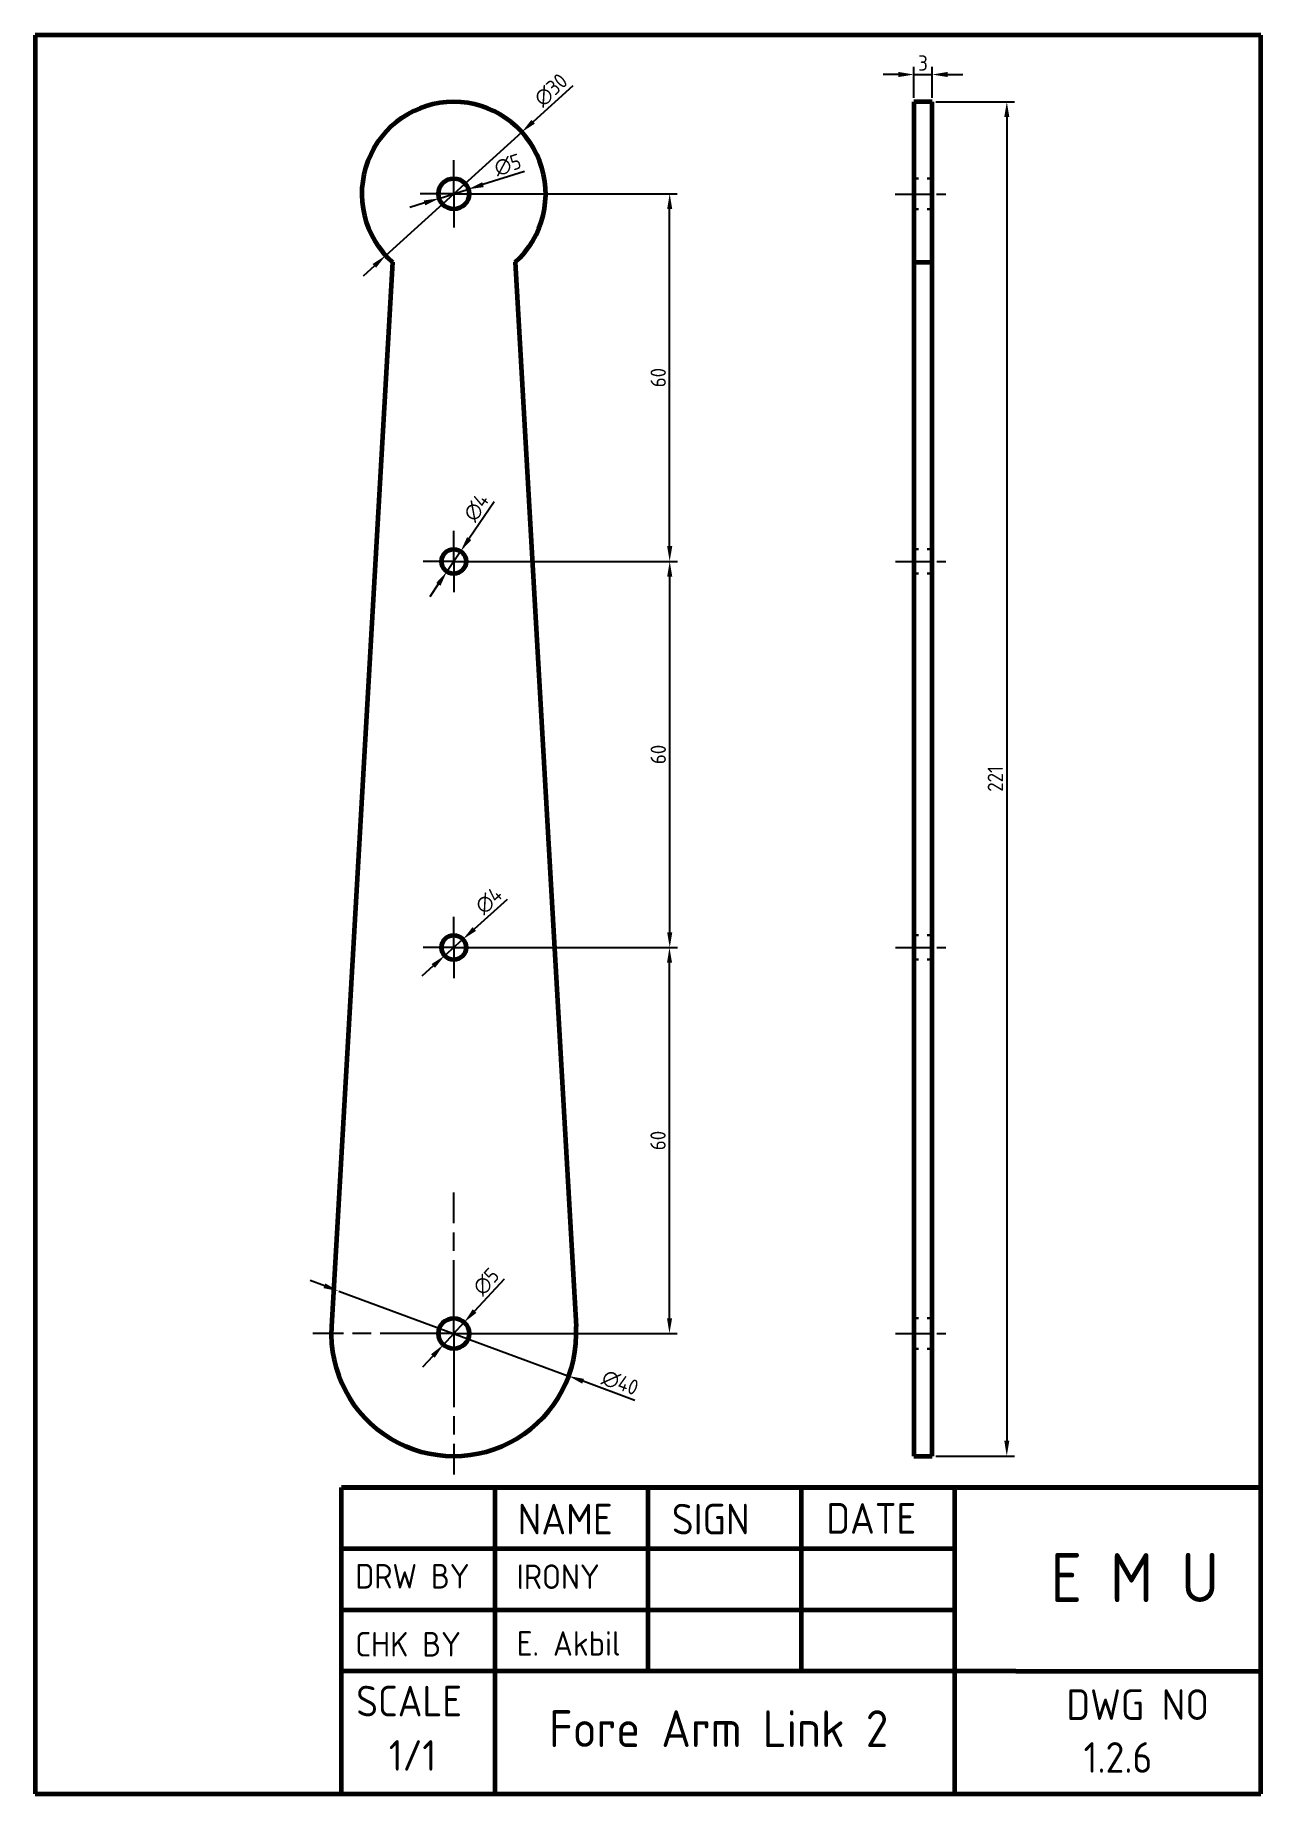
# Paper-space layout 'Title Block' of a CAD drawing. Header units: millimetres. Extents: x 4 to 204, y 4 to 291.
# The model-space entities are those that its viewports show. They can reach past a viewport. Long polylines and large blocks are cut down to what shows.
import ezdxf

# ---------------------------------------------------------------- set-up
doc = ezdxf.new("R2010")
doc.units = ezdxf.units.MM
for name, pattern in [('AM_ISO08W050', [18, 12, -1.5, 3, -1.5]), ('AM_ISO08W050x2', [9, 6, -0.75, 1.5, -0.75]), ('HIDDEN2', [4.7625, 3.175, -1.5875])]:
    doc.linetypes.add(name, pattern=pattern)
doc.layers.get('0').update_dxf_attribs({"lineweight": 60})
for name, color, linetype, lineweight in [('AM_7', 4, 'AM_ISO08W050', 25), ('Annotations', 50, 'Continuous', 30), ('Hidden Line', 7, 'HIDDEN2', 30)]:
    doc.layers.add(name, color=color, linetype=linetype, lineweight=lineweight)
doc.layers.add('viewport', color=7, linetype='Continuous')
doc.layers.get('viewport').off()
doc.styles.get("Standard").update_dxf_attribs({"font": 'ISOCP.SHX'})
doc.dimstyles.new('Annotative', dxfattribs={"dimscale": 0, "dimtxt": 2.5, "dimasz": 2.5, "dimexe": 1.25, "dimexo": 0.625, "dimtad": 1, "dimtxsty": 'Standard', "dimcen": 2.5, "dimadec": 0, "dimazin": 0, "dimtfac": 1, "dimtmove": 0, "dimatfit": 3, "dimfxl": 1, "dimarcsym": 0})

# ---------------------------------------------------------------- blocks, each defined once
blk = doc.blocks.new('*D3')
at = {"layer": 'Annotations', "color": 0, "lineweight": -2, "transparency": 16777216}
for p, q in [((143.89, 405.74), (141.39, 405.74)), ((146.39, 401.92), (146.39, 406.99)), ((146.39, 405.74), (149.39, 405.74)), ((149.39, 401.92), (149.39, 406.99)), ((151.89, 405.74), (154.39, 405.74))]:
    blk.add_line(p, q, dxfattribs=at)
at = {"layer": 'Annotations', "color": 0, "transparency": 16777216}
for points in [[(143.89, 406.16), (143.89, 405.33), (146.39, 405.74)], [(151.89, 406.16), (151.89, 405.33), (149.39, 405.74)]]:
    blk.add_solid(points, dxfattribs=at)
at = {"layer": 'Defpoints', "color": 0, "transparency": 16777216}
for p in [(149.39, 405.74), (146.39, 401.29), (149.39, 401.29)]:
    blk.add_point(p, dxfattribs=at)
at = {"layer": 'Annotations', "color": 0, "transparency": 16777216, "insert": (147.89, 407.62), "char_height": 2.5, "attachment_point": 5}
blk.add_mtext('3', dxfattribs=at)
blk = doc.blocks.new('*D4')
at = {"layer": 'Annotations', "color": 0, "lineweight": -2, "transparency": 16777216}
for p, q in [((150.01, 401.29), (162.81, 401.29)), ((161.56, 398.79), (161.56, 182.79)), ((150.01, 180.29), (162.81, 180.29))]:
    blk.add_line(p, q, dxfattribs=at)
at = {"layer": 'Annotations', "color": 0, "transparency": 16777216}
for points in [[(161.15, 398.79), (161.98, 398.79), (161.56, 401.29)], [(161.15, 182.79), (161.98, 182.79), (161.56, 180.29)]]:
    blk.add_solid(points, dxfattribs=at)
at = {"layer": 'Defpoints', "color": 0, "transparency": 16777216}
for p in [(149.39, 401.29), (149.39, 180.29), (161.56, 180.29)]:
    blk.add_point(p, dxfattribs=at)
at = {"layer": 'Annotations', "color": 0, "transparency": 16777216, "insert": (159.69, 290.79), "char_height": 2.5, "attachment_point": 5, "rotation": 90}
blk.add_mtext('221', dxfattribs=at)
blk = doc.blocks.new('*D5')
at = {"layer": 'Annotations', "color": 0, "lineweight": -2, "transparency": 16777216}
for p, q in [((71.94, 263.28), (107.77, 263.28)), ((106.52, 202.78), (106.52, 260.78)), ((71.94, 200.28), (107.77, 200.28))]:
    blk.add_line(p, q, dxfattribs=at)
at = {"layer": 'Annotations', "color": 0, "transparency": 16777216}
for points in [[(106.11, 260.78), (106.94, 260.78), (106.52, 263.28)], [(106.11, 202.78), (106.94, 202.78), (106.52, 200.28)]]:
    blk.add_solid(points, dxfattribs=at)
at = {"layer": 'Defpoints', "color": 0, "transparency": 16777216}
for p in [(71.32, 263.28), (106.52, 263.28), (71.32, 200.28)]:
    blk.add_point(p, dxfattribs=at)
at = {"layer": 'Annotations', "color": 0, "transparency": 16777216, "insert": (104.65, 231.78), "char_height": 2.5, "attachment_point": 5, "rotation": 90}
blk.add_mtext('60', dxfattribs=at)
blk = doc.blocks.new('*D6')
at = {"layer": 'Annotations', "color": 0, "lineweight": -2, "transparency": 16777216}
for p, q in [((71.94, 326.28), (107.81, 326.28)), ((106.56, 265.78), (106.56, 323.78)), ((71.94, 263.28), (107.81, 263.28))]:
    blk.add_line(p, q, dxfattribs=at)
at = {"layer": 'Annotations', "color": 0, "transparency": 16777216}
for points in [[(106.14, 323.78), (106.98, 323.78), (106.56, 326.28)], [(106.14, 265.78), (106.98, 265.78), (106.56, 263.28)]]:
    blk.add_solid(points, dxfattribs=at)
at = {"layer": 'Defpoints', "color": 0, "transparency": 16777216}
for p in [(71.32, 326.28), (106.56, 326.28), (71.32, 263.28)]:
    blk.add_point(p, dxfattribs=at)
at = {"layer": 'Annotations', "color": 0, "transparency": 16777216, "insert": (104.69, 294.78), "char_height": 2.5, "attachment_point": 5, "rotation": 90}
blk.add_mtext('60', dxfattribs=at)
blk = doc.blocks.new('*D7')
at = {"layer": 'Annotations', "color": 0, "lineweight": -2, "transparency": 16777216}
for p, q in [((71.94, 386.28), (107.8, 386.28)), ((106.55, 328.78), (106.55, 383.78)), ((71.94, 326.28), (107.8, 326.28))]:
    blk.add_line(p, q, dxfattribs=at)
at = {"layer": 'Annotations', "color": 0, "transparency": 16777216}
for points in [[(106.14, 383.78), (106.97, 383.78), (106.55, 386.28)], [(106.14, 328.78), (106.97, 328.78), (106.55, 326.28)]]:
    blk.add_solid(points, dxfattribs=at)
at = {"layer": 'Defpoints', "color": 0, "transparency": 16777216}
for p in [(71.32, 386.28), (106.55, 386.28), (71.32, 326.28)]:
    blk.add_point(p, dxfattribs=at)
at = {"layer": 'Annotations', "color": 0, "transparency": 16777216, "insert": (104.68, 356.28), "char_height": 2.5, "attachment_point": 5, "rotation": 90}
blk.add_mtext('60', dxfattribs=at)
blk = doc.blocks.new('*D8')
at = {"layer": 'Annotations', "color": 0, "lineweight": -2, "transparency": 16777216}
for p, q in [((77.89, 336.02), (73.84, 330.01)), ((70.2, 324.62), (72.44, 327.94)), ((68.8, 322.55), (67.4, 320.48))]:
    blk.add_line(p, q, dxfattribs=at)
at = {"layer": 'Annotations', "color": 0, "transparency": 16777216}
for points in [[(73.49, 330.24), (74.18, 329.78), (72.44, 327.94)], [(68.45, 322.78), (69.15, 322.32), (70.2, 324.62)]]:
    blk.add_solid(points, dxfattribs=at)
at = {"layer": 'Defpoints', "color": 0, "transparency": 16777216}
for p in [(72.44, 327.94), (70.2, 324.62)]:
    blk.add_point(p, dxfattribs=at)
at = {"layer": 'Annotations', "color": 0, "transparency": 16777216, "insert": (75.01, 335.1), "char_height": 2.5, "attachment_point": 5, "rotation": 55.9779}
blk.add_mtext('∅4', dxfattribs=at)
blk = doc.blocks.new('*D9')
at = {"layer": 'Annotations', "color": 0, "lineweight": -2, "transparency": 16777216}
for p, q in [((80.06, 271.13), (74.67, 266.29)), ((69.83, 261.94), (72.81, 264.62)), ((67.97, 260.27), (66.11, 258.6))]:
    blk.add_line(p, q, dxfattribs=at)
at = {"layer": 'Annotations', "color": 0, "transparency": 16777216}
for points in [[(74.39, 266.6), (74.94, 265.98), (72.81, 264.62)], [(67.69, 260.58), (68.25, 259.96), (69.83, 261.94)]]:
    blk.add_solid(points, dxfattribs=at)
at = {"layer": 'Defpoints', "color": 0, "transparency": 16777216}
for p in [(72.81, 264.62), (69.83, 261.94)]:
    blk.add_point(p, dxfattribs=at)
at = {"layer": 'Annotations', "color": 0, "transparency": 16777216, "insert": (77.04, 270.94), "char_height": 2.5, "attachment_point": 5, "rotation": 41.9382}
blk.add_mtext('∅4', dxfattribs=at)
blk = doc.blocks.new('*D10')
at = {"layer": 'Annotations', "color": 0, "lineweight": -2, "transparency": 16777216}
for p, q in [((79.55, 209.15), (74.72, 203.94)), ((69.62, 198.45), (73.02, 202.11)), ((67.92, 196.61), (66.22, 194.78))]:
    blk.add_line(p, q, dxfattribs=at)
at = {"layer": 'Annotations', "color": 0, "transparency": 16777216}
for points in [[(74.41, 204.23), (75.02, 203.66), (73.02, 202.11)], [(67.61, 196.9), (68.22, 196.33), (69.62, 198.45)]]:
    blk.add_solid(points, dxfattribs=at)
at = {"layer": 'Defpoints', "color": 0, "transparency": 16777216}
for p in [(73.02, 202.11), (69.62, 198.45)]:
    blk.add_point(p, dxfattribs=at)
at = {"layer": 'Annotations', "color": 0, "transparency": 16777216, "insert": (76.61, 208.74), "char_height": 2.5, "attachment_point": 5, "rotation": 47.1324}
blk.add_mtext('∅5', dxfattribs=at)
blk = doc.blocks.new('*D11')
at = {"layer": 'Annotations', "color": 0, "lineweight": -2, "transparency": 16777216}
for p, q in [((90.76, 403.92), (84.28, 398.04)), ((60.21, 376.2), (82.42, 396.36)), ((58.36, 374.52), (56.51, 372.84))]:
    blk.add_line(p, q, dxfattribs=at)
at = {"layer": 'Annotations', "color": 0, "transparency": 16777216}
for points in [[(84, 398.35), (84.56, 397.73), (82.42, 396.36)], [(58.08, 374.83), (58.64, 374.21), (60.21, 376.2)]]:
    blk.add_solid(points, dxfattribs=at)
at = {"layer": 'Defpoints', "color": 0, "transparency": 16777216}
for p in [(82.42, 396.36), (60.21, 376.2)]:
    blk.add_point(p, dxfattribs=at)
at = {"layer": 'Annotations', "color": 0, "transparency": 16777216, "insert": (87.18, 403.21), "char_height": 2.5, "attachment_point": 5, "rotation": 42.2325}
blk.add_mtext('∅30', dxfattribs=at)
blk = doc.blocks.new('*D13')
at = {"layer": 'Annotations', "color": 0, "lineweight": -2, "transparency": 16777216}
for p, q in [((82.87, 389.89), (76.09, 387.77)), ((66.55, 384.79), (64.16, 384.04)), ((68.93, 385.53), (73.7, 387.02))]:
    blk.add_line(p, q, dxfattribs=at)
at = {"layer": 'Annotations', "color": 0, "transparency": 16777216}
for points in [[(75.97, 388.17), (76.21, 387.37), (73.7, 387.02)], [(66.42, 385.19), (66.67, 384.39), (68.93, 385.53)]]:
    blk.add_solid(points, dxfattribs=at)
at = {"layer": 'Defpoints', "color": 0, "transparency": 16777216}
for p in [(68.93, 385.53), (73.7, 387.02)]:
    blk.add_point(p, dxfattribs=at)
at = {"layer": 'Annotations', "color": 0, "transparency": 16777216, "insert": (80.12, 390.99), "char_height": 2.5, "attachment_point": 5, "rotation": 17.3417}
blk.add_mtext('∅5', dxfattribs=at)
blk = doc.blocks.new('*D14')
at = {"layer": 'Annotations', "color": 0, "lineweight": -2, "transparency": 16777216}
for p, q in [((50.21, 208.07), (47.87, 208.94)), ((52.56, 207.21), (90.08, 193.35)), ((100.87, 189.37), (92.43, 192.49))]:
    blk.add_line(p, q, dxfattribs=at)
at = {"layer": 'Annotations', "color": 0, "transparency": 16777216}
for points in [[(50.35, 208.46), (50.07, 207.68), (52.56, 207.21)], [(92.57, 192.88), (92.28, 192.1), (90.08, 193.35)]]:
    blk.add_solid(points, dxfattribs=at)
at = {"layer": 'Defpoints', "color": 0, "transparency": 16777216}
for p in [(52.56, 207.21), (90.08, 193.35)]:
    blk.add_point(p, dxfattribs=at)
at = {"layer": 'Annotations', "color": 0, "transparency": 16777216, "insert": (98.47, 192.25), "char_height": 2.5, "attachment_point": 5, "rotation": 339.7377}
blk.add_mtext('∅40', dxfattribs=at)

msp = doc.modelspace()

# ---------------------------------------------------------------- linework, layer by layer
for p, q in [((149.387, 401.293), (146.387, 401.293)), ((146.387, 401.293), (146.387, 180.293)), ((149.387, 180.293), (149.387, 401.293)), ((61.318, 375.099), (51.351, 201.426)), ((81.318, 375.099), (91.285, 201.426)), ((146.387, 375.112), (149.387, 375.112)), ((146.387, 180.293), (149.387, 180.293))]:
    msp.add_line(p, q)
for centre, radius in [((71.318, 386.28), 2.5), ((71.318, 326.28), 2), ((71.318, 263.28), 2), ((71.318, 200.28), 2.5)]:
    msp.add_circle(centre, radius)
for centre, radius, start, end in [((71.318, 386.28), 15, 311.81031, 228.18969), ((71.318, 200.28), 20, 176.7154, 3.2846)]:
    msp.add_arc(centre, radius, start, end)
at = {"layer": 'AM_7', "linetype": 'AM_ISO08W050x2'}
for p, q in [((71.318, 386.28), (71.318, 391.78)), ((71.318, 386.28), (65.818, 386.28)), ((71.318, 386.28), (76.818, 386.28)), ((71.318, 386.28), (71.318, 380.78)), ((143.344, 386.214), (152.344, 386.214)), ((71.318, 326.28), (71.318, 331.28)), ((71.318, 326.28), (66.318, 326.28)), ((71.318, 326.28), (76.318, 326.28)), ((71.318, 326.28), (71.318, 321.28)), ((143.387, 326.293), (152.387, 326.293)), ((71.318, 263.28), (71.318, 268.28)), ((71.318, 263.28), (66.318, 263.28)), ((71.318, 263.28), (76.318, 263.28)), ((71.318, 263.28), (71.318, 258.28)), ((143.387, 263.293), (152.387, 263.293)), ((143.387, 200.293), (152.387, 200.293))]:
    msp.add_line(p, q, dxfattribs=at)
at = {"layer": 'AM_7'}
for p, q in [((71.318, 386.28), (89.318, 386.28)), ((71.318, 200.28), (71.318, 223.28)), ((71.318, 200.28), (48.318, 200.28)), ((71.318, 200.28), (71.318, 177.28)), ((71.318, 200.28), (94.318, 200.28))]:
    msp.add_line(p, q, dxfattribs=at)
at = {"layer": 'Hidden Line'}
for p, q in [((146.387, 388.78), (147.177, 388.78)), ((149.387, 388.78), (148.56, 388.78)), ((146.387, 383.78), (147.177, 383.78)), ((149.387, 383.78), (148.56, 383.78)), ((146.387, 328.293), (147.177, 328.293)), ((149.387, 328.293), (148.56, 328.293)), ((146.387, 324.293), (147.177, 324.293)), ((149.387, 324.293), (148.56, 324.293)), ((146.387, 265.293), (147.177, 265.293)), ((149.387, 265.293), (148.56, 265.293)), ((146.387, 261.293), (147.177, 261.293)), ((149.387, 261.293), (148.56, 261.293)), ((146.387, 202.793), (147.177, 202.793)), ((149.387, 202.793), (148.56, 202.793)), ((146.387, 197.793), (147.177, 197.793)), ((149.387, 197.793), (148.56, 197.793))]:
    msp.add_line(p, q, dxfattribs=at)

# ---------------------------------------------------------------- dimensions: what is measured, and where the dimension line sits
at = {"layer": 'Annotations'}
dim = msp.add_linear_dim(base=(149.387, 405.744), p1=(146.387, 401.293), p2=(149.387, 401.293), dimstyle='Annotative', dxfattribs=at)
dim.commit()
dim.dimension.update_dxf_attribs({"geometry": '*D3', "text_midpoint": (147.887, 407.619)})
for p1, p2, picture, middle in [((60.212, 376.198), (82.424, 396.362), '*D11', (88.441, 401.824)), ((68.932, 385.534), (73.704, 387.025), '*D13', (80.674, 389.201)), ((70.199, 324.622), (72.437, 327.937), '*D8', (76.563, 334.05)), ((69.83, 261.943), (72.806, 264.616), '*D9', (78.292, 269.545)), ((69.617, 198.447), (73.019, 202.112), '*D10', (77.986, 207.464)), ((52.556, 207.206), (90.08, 193.353), '*D14', (97.821, 190.496))]:
    dim = msp.add_diameter_dim_2p(p1=p1, p2=p2, dimstyle='Annotative', dxfattribs=at)
    dim.commit()
    dim.dimension.update_dxf_attribs({"geometry": picture, "text_midpoint": middle})
for base, p1, p2, picture, middle in [((161.564, 180.293), (149.387, 401.293), (149.387, 180.293), '*D4', (159.688, 290.793)), ((106.552, 386.28), (71.318, 326.28), (71.318, 386.28), '*D7', (104.677, 356.28))]:
    dim = msp.add_linear_dim(base=base, p1=p1, p2=p2, angle=90, dimstyle='Annotative', dxfattribs=at)
    dim.commit()
    dim.dimension.update_dxf_attribs({"geometry": picture, "text_midpoint": middle})
for base, p1, p2, picture, middle in [((106.56, 326.28), (71.318, 263.28), (71.318, 326.28), '*D6', (104.685, 294.78)), ((106.522, 263.28), (71.318, 200.28), (71.318, 263.28), '*D5', (104.647, 231.78))]:
    dim = msp.add_linear_dim(base=base, p1=p1, p2=p2, angle=90, text='60', dimstyle='Annotative', dxfattribs=at)
    dim.commit()
    dim.dimension.update_dxf_attribs({"geometry": picture, "text_midpoint": middle})

psp = doc.layouts.new('Title Block')

# ---------------------------------------------------------------- linework, layer by layer
for p, q in [((204.2, 291.19), (4.2, 291.19)), ((4.2, 291.19), (4.2, 4.19)), ((204.2, 4.19), (204.2, 291.19)), ((54.2, 54.19), (204.2, 54.19)), ((54.2, 4.19), (54.2, 54.19)), ((164.2, 54.19), (54.2, 54.19)), ((154.2, 44.19), (54.2, 44.19)), ((154.2, 34.19), (54.2, 34.19)), ((164.2, 24.19), (54.2, 24.19)), ((79.2, 24.19), (79.2, 4.19)), ((4.2, 4.19), (204.2, 4.19))]:
    psp.add_line(p, q)
at = {"linetype": 'Continuous'}
for p, q in [((104.2, 54.19), (79.2, 54.19)), ((79.2, 54.19), (79.2, 24.19)), ((129.2, 54.19), (104.2, 54.19)), ((104.2, 54.19), (104.2, 24.19)), ((154.2, 54.19), (129.2, 54.19)), ((129.2, 54.19), (129.2, 24.19)), ((204.2, 54.19), (154.2, 54.19)), ((154.2, 54.19), (154.2, 4.19)), ((164.2, 24.19), (204.2, 24.19))]:
    psp.add_line(p, q, dxfattribs=at)

# ---------------------------------------------------------------- texts
at = {"attachment_point": 1}
for s, insert, char_height, width in [('NAME', (82.94, 51.52), 5, 20.6755), ('SIGN', (108.1, 51.52), 5, 20.6755), ('DATE', (133.3, 51.64), 5, 20.6755), ('E M U', (169.88, 43.48), 8, 31.5091), ('DRW BY', (56.44, 41.7), 4, 27.5), ('IRONY', (82.78, 41.63), 4, 21.0405), ('CHK BY', (56.44, 30.6), 4, 27.5), ('E. Akbil', (82.78, 30.73), 4, 21.0405), ('SCALE', (56.59, 21.83), 5, 20.6755), ('DWG NO', (172.48, 21.25), 5, 29.164), ('Fore Arm Link 2', (88.05, 17.83), 6, 82.5), ('1/1', (61.91, 12.96), 5, 20.6755), ('1.2.6', (175.29, 12.63), 5, 20.6755)]:
    psp.add_mtext(s, dxfattribs=dict(at, insert=insert, char_height=char_height, width=width))

# ---------------------------------------------------------------- viewports
at = {"layer": 'viewport', "view_target_point": (210, 148.5)}
psp.add_viewport(center=(104.2, 172.69), size=(200, 237), view_center_point=(-106.989, 145.16), view_height=237, dxfattribs=at)

doc.saveas('drawing.dxf')
